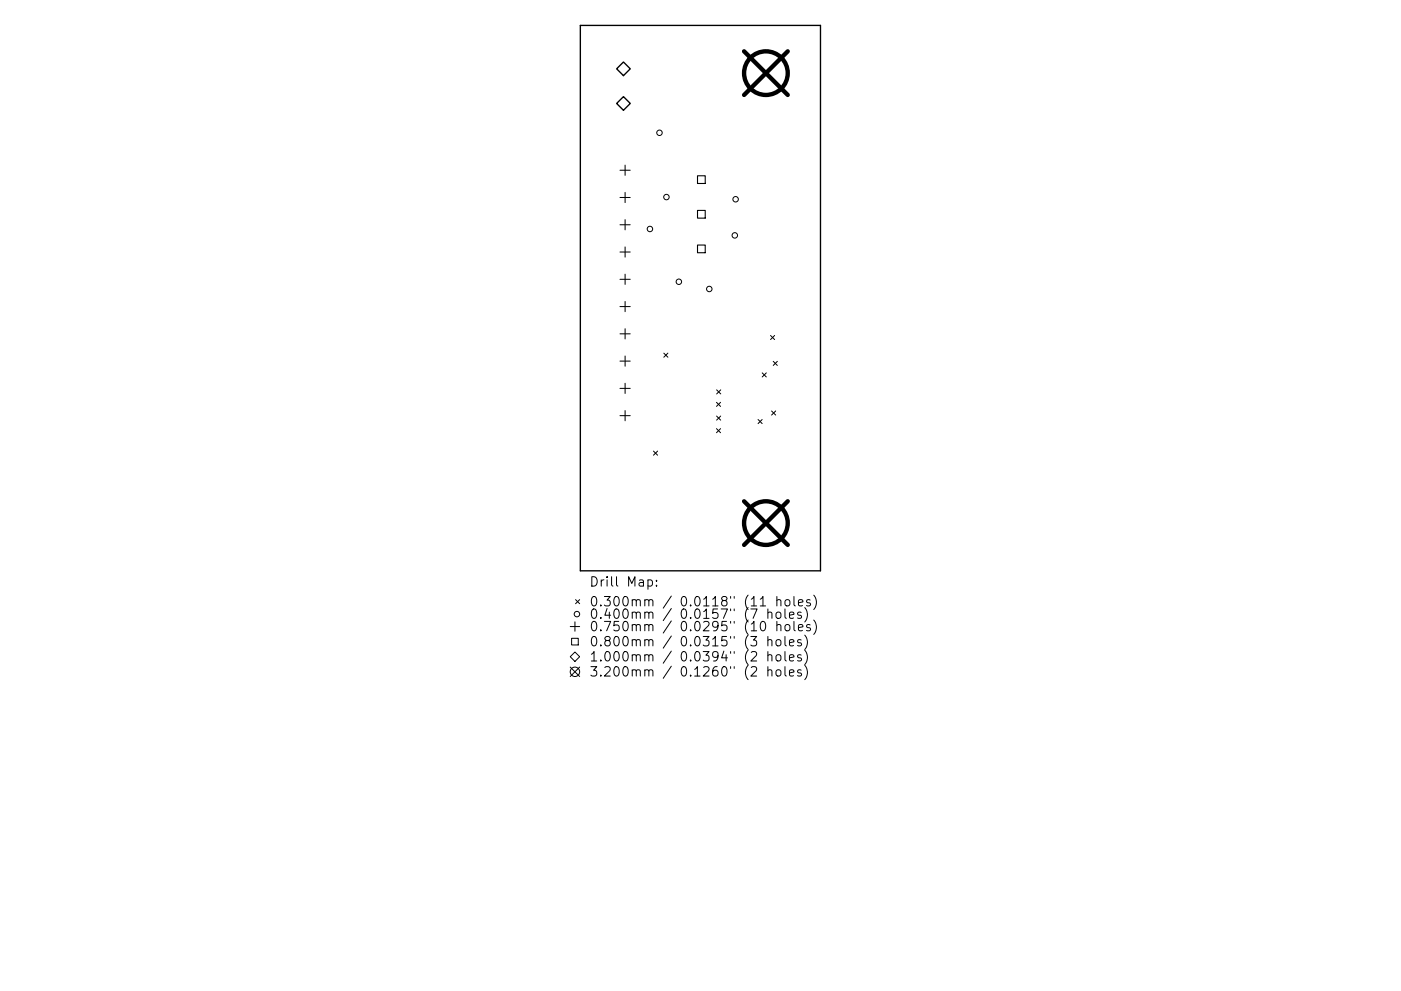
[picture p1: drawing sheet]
<svg xmlns="http://www.w3.org/2000/svg" width="297mm" height="210mm" viewBox="0 0 297 210" stroke-linecap="round" stroke-linejoin="round" font-family="sans-serif">
<defs><g id="words">
<g font-size="2.8">
<text x="124.9" y="124.5">Drill Map:</text>
<text x="124.9" y="128.7">0.300mm / 0.0118&quot; (11 holes)</text>
<text x="124.9" y="131.3">0.400mm / 0.0157&quot; (7 holes)</text>
<text x="124.9" y="133.9">0.750mm / 0.0295&quot; (10 holes)</text>
<text x="124.9" y="137.1">0.800mm / 0.0315&quot; (3 holes)</text>
<text x="124.9" y="140.3">1.000mm / 0.0394&quot; (2 holes)</text>
<text x="124.9" y="143.5">3.200mm / 0.1260&quot; (2 holes)</text>
</g>
</g></defs>
<path d="M123 5.4h51v115.7h-51zM132.2 13.2l1.4 1.4-1.4 1.4-1.5-1.4zM130.7 21.9l1.5-1.4 1.4 1.4-1.4 1.5z" fill="none" stroke="#000" stroke-width=".29"/>
<g fill="none" stroke="#000" stroke-width=".21">
<path d="M140.7 74.9l.9 .9M141.6 74.9l-.9 .9M161.6 79.1l.9 .9M162.5 79.1l-.9 .9M163.4 71.2l.8 .8M163.9 76.7l.9 .8M164.2 71.2l-.8 .8M164.8 76.7l-.9 .8M138.5 95.7l.9 .9M139.4 95.7l-.9 .9M151.9 85.4l.9 .8M151.9 90.9l.9 .9"/>
<path d="M151.9 88.3l.9 .8M151.9 82.7l.9 .9M152.8 85.4l-.9 .8M152.8 90.9l-.9 .9M152.8 88.3l-.9 .8M152.8 82.7l-.9 .9M160.7 89l.9 .9M161.6 89l-.9 .9M163.6 87.2l.9 .9M164.5 87.2l-.9 .9M120.9 139.3l1-1 1 1-1 1zM120.9 132.9h2"/>
<path d="M121.2 135.4h1.4v1.4h-1.4zM121.9 131.9v2M122 127.2l.9 .9M122.9 127.2l-.9 .9M137.4 123.1l.6-.1 .3 .4v.6l-.2 .3h-.7M139.2 124.2v.2M139.2 123.1v.2M161.2 128.6h1.1M161.4 132l.5-.2a1.25 1.25 0 0 1 0 2l-.4-.1-.2-.2-.1-.9zM162.8 130.1a.5 .5 0 0 1 .9 0v1.1M162.8 135.9a.5 .5 0 0 1 .9 .1v1M162.8 139.1a.5 .5 0 0 1 .9 .1v1"/>
<path d="M162.8 129.2v2M162.8 135v2M162.8 138.2v2M164.6 130.1a.54 .54 0 0 1 .6-.2 .54 .54 0 0 1 .4 .3v.6a.54 .54 0 0 1-.6 .4 .54 .54 0 0 1-.5-.4zM164.6 135.9a.54 .54 0 0 1 .6-.2 .54 .54 0 0 1 .4 .4v.6a.54 .54 0 0 1-.6 .4 .54 .54 0 0 1-.5-.4zM164.6 139.1a.54 .54 0 0 1 .6-.2 .54 .54 0 0 1 .4 .4v.6a.54 .54 0 0 1-.6 .4 .54 .54 0 0 1-.5-.4zM164.7 127.4l.3-.2 .5 .1 .1 1.3M164.7 132.7a.5 .5 0 0 1 .9 .1v1M164.7 126.6v2M164.7 131.8v2M166.4 129.2v1.7l.3 .3M166.4 135v1.8l.3 .2"/>
<path d="M166.4 138.2v1.8l.3 .2M166.5 127.4l.3-.2a.54 .54 0 0 1 .7 .4v.6a.54 .54 0 0 1-.5 .4 .54 .54 0 0 1-.6-.4zM166.5 132.7a.54 .54 0 0 1 .6-.2 .54 .54 0 0 1 .4 .4v.6a.54 .54 0 0 1-.5 .4 .54 .54 0 0 1-.6-.4zM167.4 130.5l.9-.2-.1-.3-.5-.1-.3 .2 .1 1h.7M167.4 136.4l.9-.2-.1-.4-.5-.1-.3 .3 .1 .9h.7M167.4 139.6l.9-.2-.1-.4-.5-.1-.3 .3 .1 .9h.7M168.3 126.6v1.7l.3 .3M168.3 131.8v1.8l.3 .2M169.3 127.9l.9-.2-.1-.4-.5-.1-.3 .3 .1 1h.7M169.3 133.2l.9-.2-.1-.4-.5-.1-.3 .3 .1 .9h.7M169.9 130l-.5-.1-.3 .2 .1 .3 .7 .2v.5h-.8M169.9 135.8l-.5-.1-.3 .3 .1 .3 .7 .2v.4h-.8"/>
<path d="M169.9 139l-.5-.1-.3 .3 .1 .3 .7 .2v.4h-.8M170.6 128.9a2.29 2.29 0 0 1 0 3.1M170.6 134.8a2.29 2.29 0 0 1 0 3M170.6 138a2.29 2.29 0 0 1 0 3M171.8 127.3l-.5-.1-.3 .3 .1 .3 .7 .2v.5h-.8M171.8 132.6l-.5-.1-.3 .3 .1 .3 .7 .2v.4h-.8M172.5 126.3a2.29 2.29 0 0 1 0 3M172.5 131.6a2.29 2.29 0 0 1 0 3M120.9 141.5l2 2M122.9 141.5l-2 2M162.8 142.3a.5 .5 0 0 1 .9 .1v1M162.8 141.4v2"/>
<path d="M164.6 142.3a.54 .54 0 0 1 .6-.2 .54 .54 0 0 1 .4 .4v.6a.54 .54 0 0 1-.6 .4 .54 .54 0 0 1-.5-.4zM166.4 141.4v1.8l.3 .2M167.4 142.8l.9-.2-.1-.4-.5-.1-.3 .3 .1 .9h.7M169.9 142.2l-.5-.1-.3 .3 .1 .3 .7 .2v.4h-.8M170.6 141.2a2.29 2.29 0 0 1 0 3"/>
<circle cx="139.8" cy="28.2" r=".58"/>
<circle cx="137.8" cy="48.6" r=".58"/>
<circle cx="141.3" cy="41.8" r=".58"/>
<circle cx="143.9" cy="59.8" r=".58"/>
<circle cx="155.8" cy="49.9" r=".58"/>
<circle cx="156" cy="42.3" r=".58"/>
<circle cx="150.4" cy="61.3" r=".58"/>
<circle cx="122.3" cy="130.3" r=".58"/>
<circle cx="121.9" cy="142.5" r="1"/>
</g>
<g fill="none" stroke="#000" stroke-width=".22">
<path d="M131.4 36.1h2.2M132.5 35v2.2M131.4 41.9h2.2M131.4 47.7h2.2M131.4 53.5h2.2M131.4 59.3h2.2M132.5 40.8v2.2M132.5 46.6v2.2M132.5 52.4v2.2M132.5 58.2v2.1M131.4 65h2.2M131.4 70.8h2.2"/>
<path d="M131.4 76.6h2.2M132.5 64v2.1M132.5 69.7v2.2M132.5 75.5v2.2M131.4 82.4h2.2M131.4 88.2h2.2M132.5 81.3v2.2M132.5 87.1v2.2"/>
</g>
<path d="M147.9 37.3h1.6v1.6h-1.6zM147.9 44.6h1.6v1.7h-1.6zM147.9 52h1.6v1.6h-1.6z" fill="none" stroke="#000" stroke-width=".23"/>
<g fill="none" stroke="#000" stroke-width=".93">
<path d="M157.8 10.9l9.2 9.2M167 10.9l-9.2 9.2M157.8 106.4l9.2 9.2M167 106.4l-9.2 9.2"/>
<circle cx="162.4" cy="15.5" r="4.6"/>
<circle cx="162.4" cy="111" r="4.6"/>
</g>
<use href="#words"/>
</svg>
